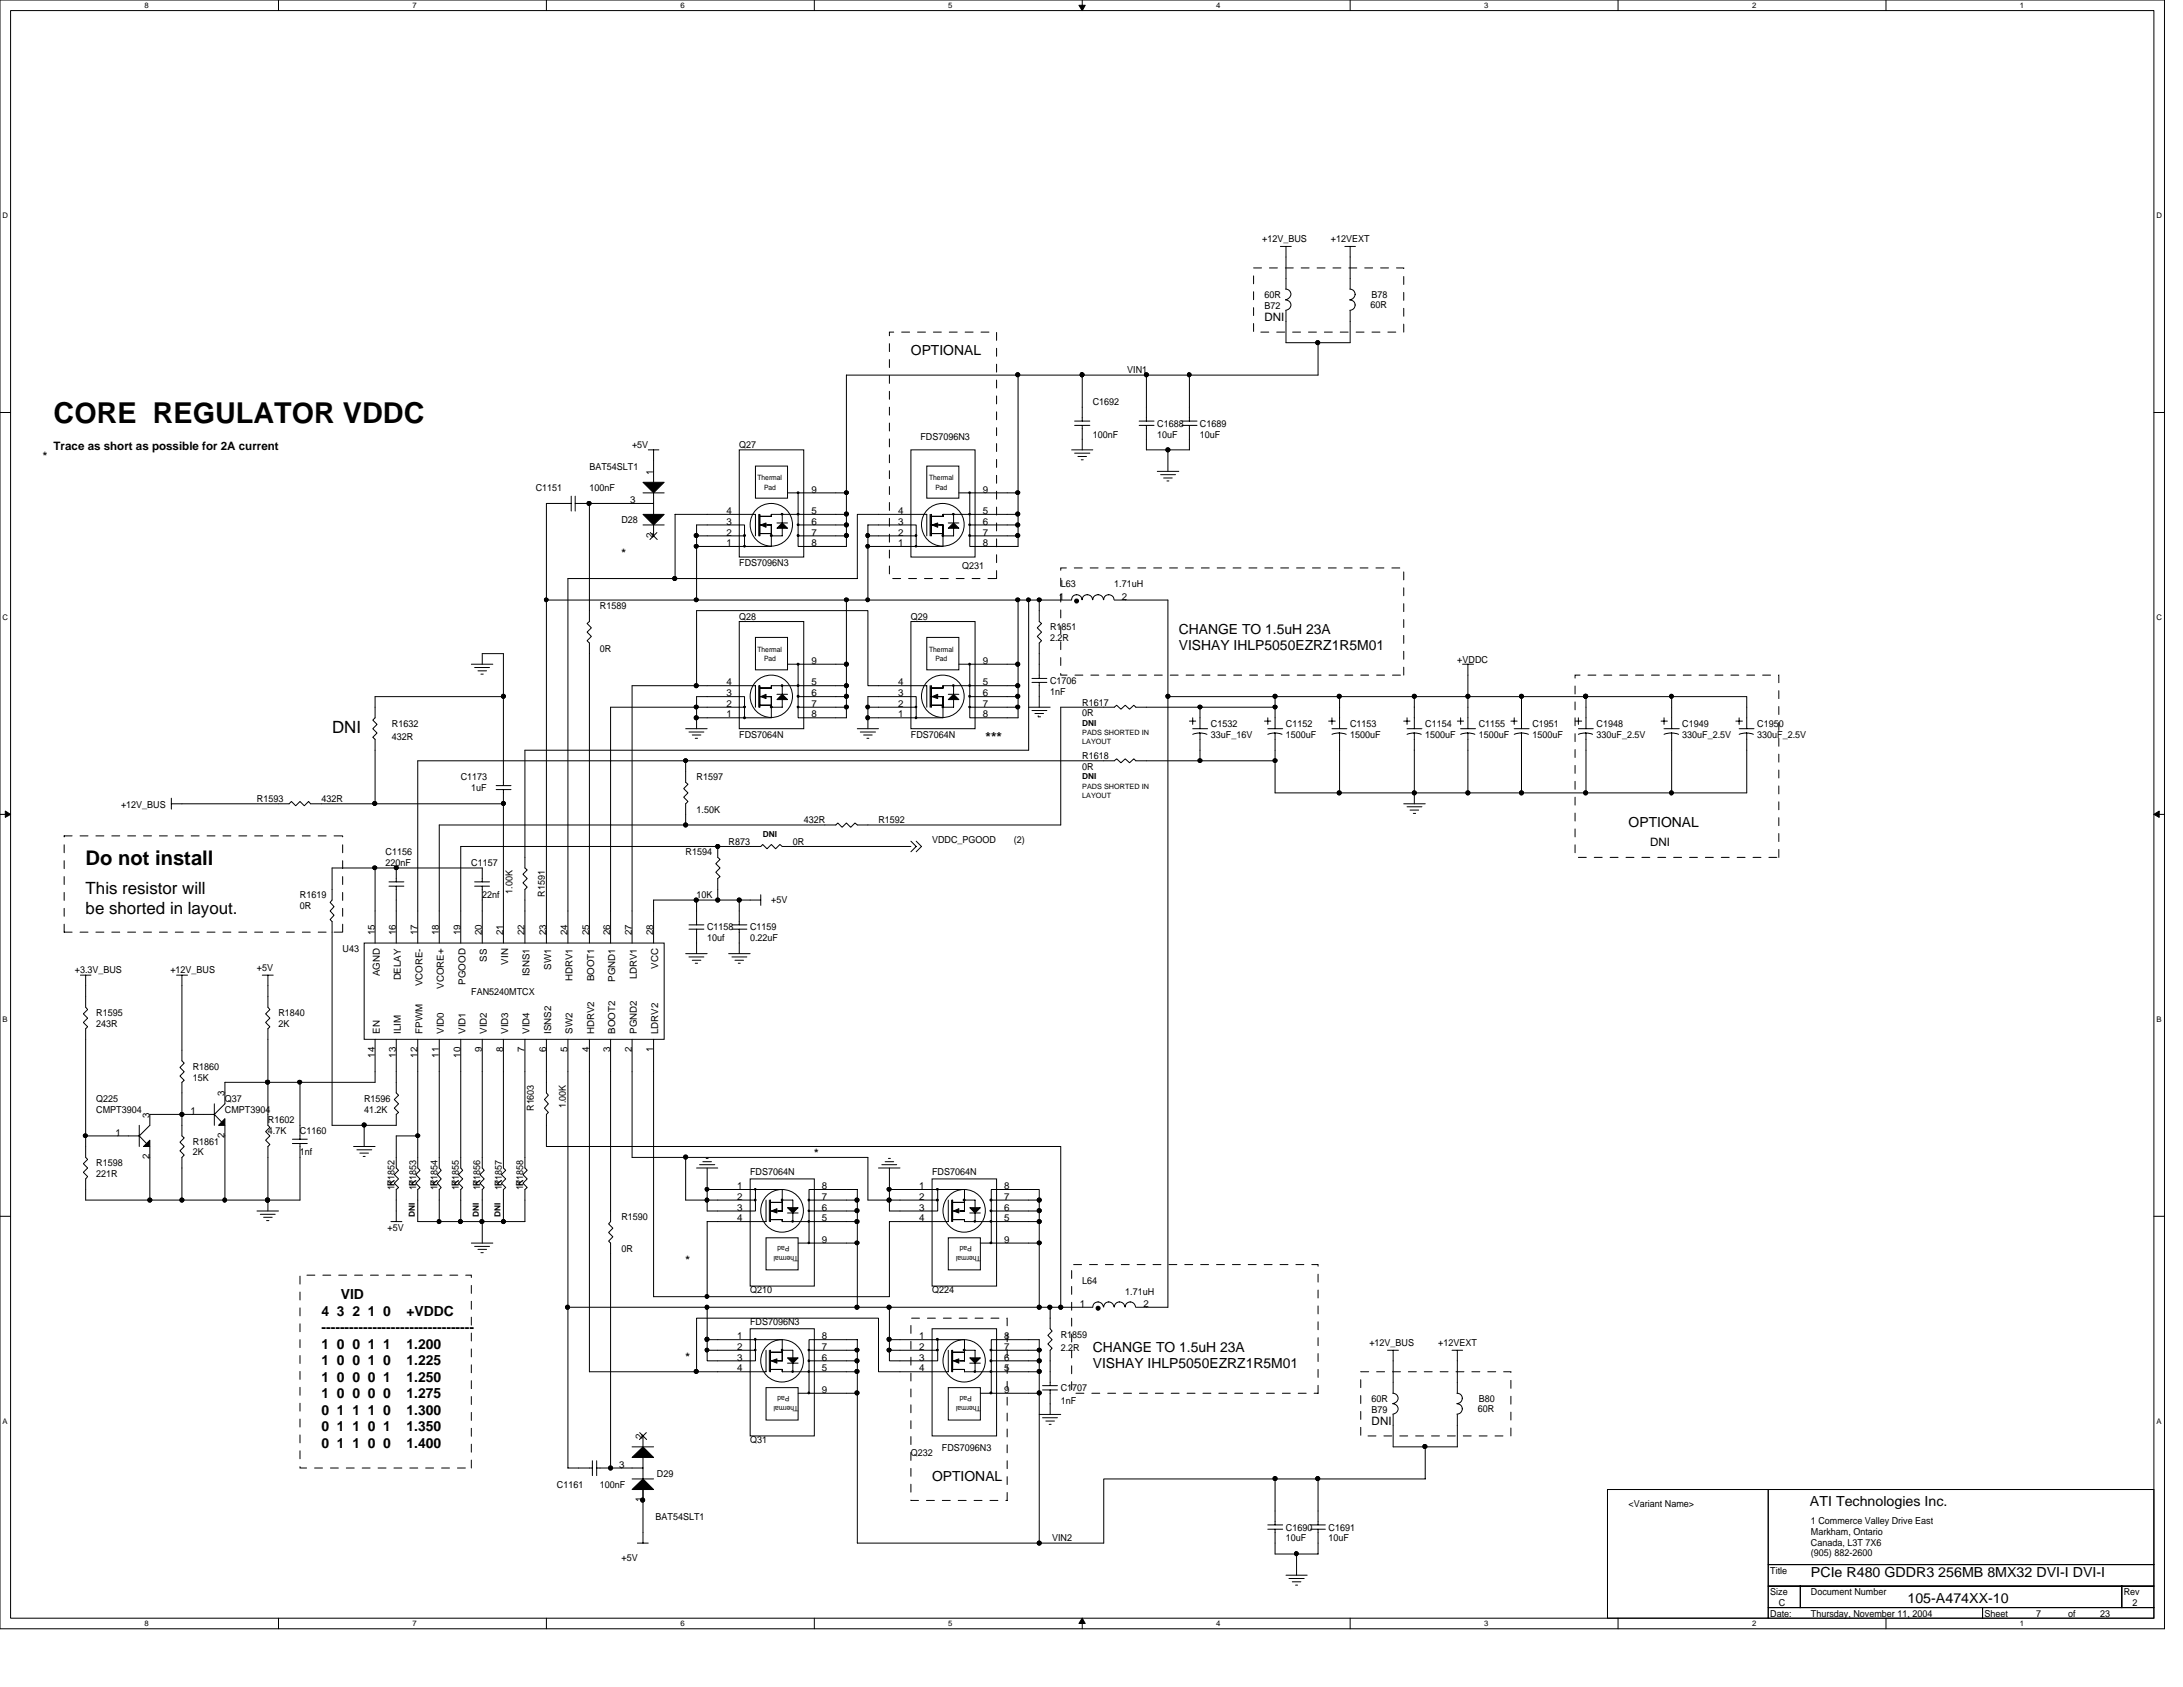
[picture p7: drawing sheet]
<svg xmlns="http://www.w3.org/2000/svg" width="279mm" height="216mm" viewBox="0 0 279 216" stroke-linecap="round" stroke-linejoin="round" font-family="sans-serif">
<defs><g id="words">
<text font-size="3.7" x="6.9" y="54.1">CORE REGULATOR VDDC</text>
<text font-size="2.6" x="11" y="110.7">Do not install</text>
<g font-size="2.2">
<text x="42.5" y="93.9">DNI</text>
<text x="11" y="114.4">This resistor will</text>
<text x="11" y="117">be shorted in layout.</text>
</g>
<g font-size="1.8">
<text x="116.6" y="45.5">OPTIONAL</text>
<text x="150.9" y="81.2">CHANGE TO 1.5uH 23A</text>
<text x="150.9" y="83.2">VISHAY IHLP5050EZRZ1R5M01</text>
<text x="126.2" y="94.9">***</text>
<text x="208.4" y="105.8">OPTIONAL</text>
<text x="43.6" y="166.2">VID</text>
<text x="41.1" y="168.4">4 3 2 1 0</text>
<text x="41.1" y="170.5">---------------------------------</text>
<text x="41.1" y="172.6">1 0 0 1 1</text>
<text x="52" y="168.4">+VDDC</text>
<text x="52" y="172.6">1.200</text>
<text x="139.9" y="173.1">CHANGE TO 1.5uH 23A</text>
<text x="41.1" y="174.7">1 0 0 1 0</text>
<text x="41.1" y="176.8">1 0 0 0 1</text>
<text x="41.1" y="178.9">1 0 0 0 0</text>
<text x="52" y="174.7">1.225</text>
<text x="52" y="176.8">1.250</text>
<text x="52" y="178.9">1.275</text>
<text x="139.9" y="175.1">VISHAY IHLP5050EZRZ1R5M01</text>
<text x="41.1" y="181.1">0 1 1 1 0</text>
<text x="41.1" y="183.2">0 1 1 0 1</text>
<text x="41.1" y="185.3">0 1 1 0 0</text>
<text x="52" y="181.1">1.300</text>
<text x="52" y="183.2">1.350</text>
<text x="52" y="185.3">1.400</text>
<text x="119.3" y="189.5">OPTIONAL</text>
<text x="231.6" y="192.8">ATI Technologies Inc.</text>
<text x="231.8" y="201.8">PCIe R480 GDDR3 256MB 8MX32 DVI-I DVI-I</text>
<text x="244.1" y="205.1">105-A474XX-10</text>
</g>
<g font-size="1.5">
<text x="161.8" y="41.1">DNI</text>
<text x="5.5" y="58.9">*</text>
<text x="6.9" y="57.6">Trace as short as possible for 2A current</text>
<text x="79.5" y="71.3">*</text>
<text x="211.2" y="108.3">DNI</text>
<text x="104.2" y="148.1">*</text>
<text x="87.8" y="161.8">*</text>
<text x="87.8" y="174.2">*</text>
<text x="175.6" y="182.4">DNI</text>
</g>
<g font-size="1.2">
<text x="161.5" y="31">+12V_BUS</text>
<text x="170.3" y="31">+12VEXT</text>
<text x="161.8" y="39.5">B72</text>
<text x="161.8" y="38.1">60R</text>
<text x="175.4" y="39.4">60R</text>
<text x="175.6" y="38.1">B78</text>
<text x="144.3" y="47.8">VIN1</text>
<text x="139.9" y="51.9">C1692</text>
<text x="80.9" y="57.4">+5V</text>
<text x="94.6" y="57.4">Q27</text>
<text x="117.8" y="56.3">FDS7096N3</text>
<text x="139.9" y="56">100nF</text>
<text x="148.1" y="54.6">C1688</text>
<text x="148.1" y="56">10uF</text>
<text x="153.6" y="54.6">C1689</text>
<text x="153.6" y="56">10uF</text>
<text x="68.6" y="62.9">C1151</text>
<text x="75.4" y="62.9">100nF</text>
<text x="75.4" y="60.1">BAT54SLT1</text>
<text x="80.6" y="64.4">3</text>
<text x="83.6" y="60.7" transform="rotate(-90 83.6 60.7)">1</text>
<text x="93" y="65.8">4</text>
<text x="103.8" y="65.8">5</text>
<text x="103.8" y="63">9</text>
<text x="114.9" y="65.8">4</text>
<text x="125.8" y="65.8">5</text>
<text x="125.8" y="63">9</text>
<text x="79.5" y="67">D28</text>
<text x="83.6" y="68.8" transform="rotate(-90 83.6 68.8)">2</text>
<text x="93" y="69.9">1</text>
<text x="93" y="68.5">2</text>
<text x="93" y="67.1">3</text>
<text x="103.8" y="67.1">6</text>
<text x="103.8" y="68.5">7</text>
<text x="103.8" y="69.9">8</text>
<text x="114.9" y="69.9">1</text>
<text x="114.9" y="68.5">2</text>
<text x="114.9" y="67.1">3</text>
<text x="125.8" y="67.1">6</text>
<text x="125.8" y="68.5">7</text>
<text x="125.8" y="69.9">8</text>
<text x="76.8" y="77.9">R1589</text>
<text x="94.6" y="72.4">FDS7096N3</text>
<text x="123.1" y="72.9">Q231</text>
<text x="135.5" y="76.8">1</text>
<text x="135.8" y="75.2">L63</text>
<text x="142.6" y="75.2">1.71uH</text>
<text x="143.6" y="76.8">2</text>
<text x="76.8" y="83.4">0R</text>
<text x="94.6" y="79.3">Q28</text>
<text x="116.6" y="79.3">Q29</text>
<text x="134.4" y="80.7">R1851</text>
<text x="134.4" y="82">2.2R</text>
<text x="93" y="89.1">3</text>
<text x="93" y="87.7">4</text>
<text x="103.8" y="87.7">5</text>
<text x="103.8" y="89.1">6</text>
<text x="103.8" y="85">9</text>
<text x="114.9" y="89.1">3</text>
<text x="114.9" y="87.7">4</text>
<text x="125.8" y="87.7">5</text>
<text x="125.8" y="89.1">6</text>
<text x="125.8" y="85">9</text>
<text x="134.4" y="87.5">C1706</text>
<text x="134.4" y="88.9">1nF</text>
<text x="186.5" y="84.8">+VDDC</text>
<text x="50.2" y="93">R1632</text>
<text x="50.2" y="94.7">432R</text>
<text x="93" y="91.8">1</text>
<text x="93" y="90.5">2</text>
<text x="94.6" y="94.4">FDS7064N</text>
<text x="103.8" y="90.5">7</text>
<text x="103.8" y="91.8">8</text>
<text x="114.9" y="91.8">1</text>
<text x="114.9" y="90.5">2</text>
<text x="116.6" y="94.4">FDS7064N</text>
<text x="125.8" y="90.5">7</text>
<text x="125.8" y="91.8">8</text>
<text x="138.5" y="90.3">R1617</text>
<text x="138.5" y="91.7">0R</text>
<text x="155" y="93">C1532</text>
<text x="155" y="94.4">33uF_16V</text>
<text x="164.6" y="93">C1152</text>
<text x="164.6" y="94.4">1500uF</text>
<text x="172.8" y="93">C1153</text>
<text x="172.8" y="94.4">1500uF</text>
<text x="182.4" y="93">C1154</text>
<text x="182.4" y="94.4">1500uF</text>
<text x="189.3" y="93">C1155</text>
<text x="189.3" y="94.4">1500uF</text>
<text x="196.1" y="93">C1951</text>
<text x="196.1" y="94.4">1500uF</text>
<text x="204.3" y="93">C1948</text>
<text x="204.3" y="94.4">330uF_2.5V</text>
<text x="215.3" y="93">C1949</text>
<text x="215.3" y="94.4">330uF_2.5V</text>
<text x="224.9" y="93">C1950</text>
<text x="224.9" y="94.4">330uF_2.5V</text>
<text x="59" y="99.9">C1173</text>
<text x="60.3" y="101.3">1uF</text>
<text x="89.2" y="99.9">R1597</text>
<text x="138.5" y="97.2">R1618</text>
<text x="138.5" y="98.5">0R</text>
<text x="15.5" y="103.5">+12V_BUS</text>
<text x="32.9" y="102.6">R1593</text>
<text x="41.1" y="102.6">432R</text>
<text x="89.2" y="104">1.50K</text>
<text x="102.9" y="105.4">432R</text>
<text x="112.4" y="105.4">R1592</text>
<text x="119.3" y="107.8">VDDC_PGOOD</text>
<text x="129.8" y="107.8">(2)</text>
<text x="49.4" y="109.5">C1156</text>
<text x="49.4" y="110.9">220nF</text>
<text x="60.3" y="110.9">C1157</text>
<text x="87.8" y="109.5">R1594</text>
<text x="93.3" y="108.1">R873</text>
<text x="101.5" y="108.1">0R</text>
<text x="38.4" y="115">R1619</text>
<text x="38.4" y="116.3">0R</text>
<text x="48" y="119.7" transform="rotate(-90 48 119.7)">15</text>
<text x="50.7" y="119.7" transform="rotate(-90 50.7 119.7)">16</text>
<text x="53.4" y="119.7" transform="rotate(-90 53.4 119.7)">17</text>
<text x="56.2" y="119.7" transform="rotate(-90 56.2 119.7)">18</text>
<text x="58.9" y="119.7" transform="rotate(-90 58.9 119.7)">19</text>
<text x="61.7" y="119.7" transform="rotate(-90 61.7 119.7)">20</text>
<text x="61.7" y="115">22nf</text>
<text x="64.4" y="119.7" transform="rotate(-90 64.4 119.7)">21</text>
<text x="65.6" y="114.4" transform="rotate(-90 65.6 114.4)">1.00K</text>
<text x="67.1" y="119.7" transform="rotate(-90 67.1 119.7)">22</text>
<text x="69.7" y="114.8" transform="rotate(-90 69.7 114.8)">R1591</text>
<text x="69.9" y="119.7" transform="rotate(-90 69.9 119.7)">23</text>
<text x="72.6" y="119.7" transform="rotate(-90 72.6 119.7)">24</text>
<text x="75.4" y="119.7" transform="rotate(-90 75.4 119.7)">25</text>
<text x="78.1" y="119.7" transform="rotate(-90 78.1 119.7)">26</text>
<text x="80.9" y="119.7" transform="rotate(-90 80.9 119.7)">27</text>
<text x="83.6" y="119.7" transform="rotate(-90 83.6 119.7)">28</text>
<text x="89.2" y="115">10K</text>
<text x="90.5" y="119.1">C1158</text>
<text x="96" y="119.1">C1159</text>
<text x="98.7" y="115.5">+5V</text>
<text x="9.6" y="124.6">+3.3V_BUS</text>
<text x="21.8" y="124.6">+12V_BUS</text>
<text x="32.9" y="124.3">+5V</text>
<text x="43.9" y="121.8">U43</text>
<text x="48.6" y="125" transform="rotate(-90 48.6 125)">AGND</text>
<text x="51.3" y="125.5" transform="rotate(-90 51.3 125.5)">DELAY</text>
<text x="62.3" y="123.1" transform="rotate(-90 62.3 123.1)">SS</text>
<text x="65" y="123.4" transform="rotate(-90 65 123.4)">VIN</text>
<text x="67.8" y="125" transform="rotate(-90 67.8 125)">ISNS1</text>
<text x="70.5" y="124.1" transform="rotate(-90 70.5 124.1)">SW1</text>
<text x="73.3" y="125.6" transform="rotate(-90 73.3 125.6)">HDRV1</text>
<text x="76" y="125.6" transform="rotate(-90 76 125.6)">BOOT1</text>
<text x="78.7" y="125.6" transform="rotate(-90 78.7 125.6)">PGND1</text>
<text x="81.5" y="125.3" transform="rotate(-90 81.5 125.3)">LDRV1</text>
<text x="84.2" y="124" transform="rotate(-90 84.2 124)">VCC</text>
<text x="90.5" y="120.4">10uf</text>
<text x="96" y="120.4">0.22uF</text>
<text x="12.3" y="130">R1595</text>
<text x="12.3" y="131.4">243R</text>
<text x="35.6" y="130">R1840</text>
<text x="35.6" y="131.4">2K</text>
<text x="54.1" y="126.2" transform="rotate(-90 54.1 126.2)">VCORE-</text>
<text x="56.8" y="126.5" transform="rotate(-90 56.8 126.5)">VCORE+</text>
<text x="59.6" y="126" transform="rotate(-90 59.6 126)">PGOOD</text>
<text x="60.3" y="127.3">FAN5240MTCX</text>
<text x="24.7" y="136.9">R1860</text>
<text x="48" y="135.3" transform="rotate(-90 48 135.3)">14</text>
<text x="48.6" y="132.3" transform="rotate(-90 48.6 132.3)">EN</text>
<text x="50.7" y="135.3" transform="rotate(-90 50.7 135.3)">13</text>
<text x="51.3" y="132.3" transform="rotate(-90 51.3 132.3)">ILIM</text>
<text x="53.4" y="135.3" transform="rotate(-90 53.4 135.3)">12</text>
<text x="54.1" y="132.3" transform="rotate(-90 54.1 132.3)">FPWM</text>
<text x="56.2" y="135.3" transform="rotate(-90 56.2 135.3)">11</text>
<text x="56.8" y="132.3" transform="rotate(-90 56.8 132.3)">VID0</text>
<text x="58.9" y="135.3" transform="rotate(-90 58.9 135.3)">10</text>
<text x="59.6" y="132.3" transform="rotate(-90 59.6 132.3)">VID1</text>
<text x="61.7" y="134.7" transform="rotate(-90 61.7 134.7)">9</text>
<text x="62.3" y="132.3" transform="rotate(-90 62.3 132.3)">VID2</text>
<text x="64.4" y="134.7" transform="rotate(-90 64.4 134.7)">8</text>
<text x="65" y="132.3" transform="rotate(-90 65 132.3)">VID3</text>
<text x="67.1" y="134.7" transform="rotate(-90 67.1 134.7)">7</text>
<text x="67.8" y="132.3" transform="rotate(-90 67.8 132.3)">VID4</text>
<text x="69.9" y="134.7" transform="rotate(-90 69.9 134.7)">6</text>
<text x="70.5" y="132.3" transform="rotate(-90 70.5 132.3)">ISNS2</text>
<text x="72.6" y="134.7" transform="rotate(-90 72.6 134.7)">5</text>
<text x="73.3" y="132.3" transform="rotate(-90 73.3 132.3)">SW2</text>
<text x="75.4" y="134.7" transform="rotate(-90 75.4 134.7)">4</text>
<text x="76" y="132.3" transform="rotate(-90 76 132.3)">HDRV2</text>
<text x="78.1" y="134.7" transform="rotate(-90 78.1 134.7)">3</text>
<text x="78.7" y="132.3" transform="rotate(-90 78.7 132.3)">BOOT2</text>
<text x="80.9" y="134.7" transform="rotate(-90 80.9 134.7)">2</text>
<text x="81.5" y="132.3" transform="rotate(-90 81.5 132.3)">PGND2</text>
<text x="83.6" y="134.7" transform="rotate(-90 83.6 134.7)">1</text>
<text x="84.2" y="132.3" transform="rotate(-90 84.2 132.3)">LDRV2</text>
<text x="12.3" y="141">Q225</text>
<text x="12.3" y="142.4">CMPT3904</text>
<text x="19.1" y="143" transform="rotate(-90 19.1 143)">3</text>
<text x="24.4" y="142.6">1</text>
<text x="24.7" y="138.3">15K</text>
<text x="28.7" y="140.3" transform="rotate(-90 28.7 140.3)">3</text>
<text x="28.8" y="141">Q37</text>
<text x="28.8" y="142.4">CMPT3904</text>
<text x="34.3" y="143.8">R1602</text>
<text x="46.6" y="141">R1596</text>
<text x="46.6" y="142.4">41.2K</text>
<text x="68.3" y="142.2" transform="rotate(-90 68.3 142.2)">R1603</text>
<text x="72.4" y="141.8" transform="rotate(-90 72.4 141.8)">1.00K</text>
<text x="12.3" y="149.3">R1598</text>
<text x="14.8" y="145.3">1</text>
<text x="19.1" y="148.4" transform="rotate(-90 19.1 148.4)">2</text>
<text x="24.7" y="146.5">R1861</text>
<text x="24.7" y="147.9">2K</text>
<text x="28.7" y="145.7" transform="rotate(-90 28.7 145.7)">2</text>
<text x="34.3" y="145.2">4.7K</text>
<text x="38.4" y="145.2">C1160</text>
<text x="38.4" y="147.9">1nf</text>
<text x="12.3" y="150.6">221R</text>
<text x="50.5" y="152.4" transform="rotate(-90 50.5 152.4)">1K</text>
<text x="50.5" y="151.8" transform="rotate(-90 50.5 151.8)">R1852</text>
<text x="53.3" y="152.4" transform="rotate(-90 53.3 152.4)">1K</text>
<text x="53.3" y="151.8" transform="rotate(-90 53.3 151.8)">R1853</text>
<text x="56" y="152.4" transform="rotate(-90 56 152.4)">1K</text>
<text x="56" y="151.8" transform="rotate(-90 56 151.8)">R1854</text>
<text x="58.7" y="152.4" transform="rotate(-90 58.7 152.4)">1K</text>
<text x="58.7" y="151.8" transform="rotate(-90 58.7 151.8)">R1855</text>
<text x="61.5" y="152.4" transform="rotate(-90 61.5 152.4)">1K</text>
<text x="61.5" y="151.8" transform="rotate(-90 61.5 151.8)">R1856</text>
<text x="64.2" y="152.4" transform="rotate(-90 64.2 152.4)">1K</text>
<text x="64.2" y="151.8" transform="rotate(-90 64.2 151.8)">R1857</text>
<text x="67" y="152.4" transform="rotate(-90 67 152.4)">1K</text>
<text x="67" y="151.8" transform="rotate(-90 67 151.8)">R1858</text>
<text x="94.4" y="152.2">1</text>
<text x="94.4" y="153.5">2</text>
<text x="94.4" y="154.9">3</text>
<text x="96" y="150.4">FDS7064N</text>
<text x="105.2" y="154.9">6</text>
<text x="105.2" y="153.5">7</text>
<text x="105.2" y="152.2">8</text>
<text x="117.6" y="152.2">1</text>
<text x="117.6" y="153.5">2</text>
<text x="117.6" y="154.9">3</text>
<text x="119.3" y="150.4">FDS7064N</text>
<text x="128.5" y="154.9">6</text>
<text x="128.5" y="153.5">7</text>
<text x="128.5" y="152.2">8</text>
<text x="49.6" y="157.5">+5V</text>
<text x="79.5" y="156.1">R1590</text>
<text x="79.5" y="160.2">0R</text>
<text x="94.4" y="156.3">4</text>
<text x="105.2" y="156.3">5</text>
<text x="105.2" y="159">9</text>
<text x="117.6" y="156.3">4</text>
<text x="128.5" y="156.3">5</text>
<text x="128.5" y="159">9</text>
<text x="96" y="165.4">Q210</text>
<text x="119.3" y="165.4">Q224</text>
<text x="138.2" y="167.3">1</text>
<text x="138.5" y="164.3">L64</text>
<text x="144" y="165.7">1.71uH</text>
<text x="146.3" y="167.3">2</text>
<text x="94.4" y="171.4">1</text>
<text x="94.4" y="172.8">2</text>
<text x="96" y="169.5">FDS7096N3</text>
<text x="105.2" y="172.8">7</text>
<text x="105.2" y="171.4">8</text>
<text x="117.6" y="171.4">1</text>
<text x="117.6" y="172.8">2</text>
<text x="128.5" y="172.8">7</text>
<text x="128.5" y="171.4">8</text>
<text x="135.8" y="171.2">R1859</text>
<text x="135.8" y="172.8">2.2R</text>
<text x="175.3" y="172.3">+12V_BUS</text>
<text x="184.1" y="172.3">+12VEXT</text>
<text x="94.4" y="174.1">3</text>
<text x="94.4" y="175.5">4</text>
<text x="105.2" y="175.5">5</text>
<text x="105.2" y="174.1">6</text>
<text x="105.2" y="178.3">9</text>
<text x="117.6" y="174.1">3</text>
<text x="117.6" y="175.5">4</text>
<text x="128.5" y="175.5">5</text>
<text x="128.5" y="174.1">6</text>
<text x="128.5" y="178.3">9</text>
<text x="135.8" y="178.1">C1707</text>
<text x="135.8" y="179.7">1nF</text>
<text x="175.6" y="179.5">60R</text>
<text x="189.3" y="179.5">B80</text>
<text x="82.3" y="184.2" transform="rotate(-90 82.3 184.2)">2</text>
<text x="96" y="184.7">Q31</text>
<text x="120.6" y="185.8">FDS7096N3</text>
<text x="175.6" y="180.8">B79</text>
<text x="189.1" y="180.7">60R</text>
<text x="71.3" y="190.4">C1161</text>
<text x="76.8" y="190.4">100nF</text>
<text x="79.2" y="187.8">3</text>
<text x="84.1" y="189">D29</text>
<text x="116.6" y="186.3">Q232</text>
<text x="82.3" y="192.3" transform="rotate(-90 82.3 192.3)">1</text>
<text x="83.9" y="194.5">BAT54SLT1</text>
<text x="134.7" y="197.2">VIN2</text>
<text x="164.6" y="195.9">C1690</text>
<text x="164.6" y="197.3">10uF</text>
<text x="170.1" y="195.9">C1691</text>
<text x="170.1" y="197.3">10uF</text>
<text x="208.4" y="192.9">&lt;Variant Name&gt;</text>
<text x="231.8" y="195.1">1 Commerce Valley Drive East</text>
<text x="231.8" y="196.4">Markham, Ontario</text>
<text x="231.8" y="197.8">Canada, L3T 7X6</text>
<text x="79.5" y="199.7">+5V</text>
<text x="226.6" y="201.4">Title</text>
<text x="231.8" y="199.2">(905) 882-2600</text>
<text x="226.6" y="204.1">Size</text>
<text x="226.6" y="206.9">Date:</text>
<text x="227.7" y="205.5">C</text>
<text x="231.8" y="206.9">Thursday, November 11, 2004</text>
<text x="231.8" y="204.1">Document Number</text>
<text x="254" y="206.9">Sheet</text>
<text x="260.6" y="206.9">7</text>
<text x="264.7" y="206.9">of</text>
<text x="268.8" y="206.9">23</text>
<text x="271.8" y="204.1">Rev</text>
<text x="272.9" y="205.5">2</text>
</g>
<g font-size="1.1">
<text x="138.5" y="92.9">DNI</text>
<text x="138.5" y="99.7">DNI</text>
<text x="97.6" y="107.1">DNI</text>
<text x="53.1" y="155.8" transform="rotate(-90 53.1 155.8)">DNI</text>
<text x="61.3" y="155.8" transform="rotate(-90 61.3 155.8)">DNI</text>
<text x="64.1" y="155.8" transform="rotate(-90 64.1 155.8)">DNI</text>
</g>
<g font-size="1">
<text x="18.5" y="1">8</text>
<text x="52.8" y="1">7</text>
<text x="87.1" y="1">6</text>
<text x="121.4" y="1">5</text>
<text x="155.7" y="1">4</text>
<text x="189.9" y="1">3</text>
<text x="224.2" y="1">2</text>
<text x="258.5" y="1">1</text>
<text x=".3" y="27.9">D</text>
<text x="276" y="27.9">D</text>
<text x=".3" y="79.4">C</text>
<text x="276" y="79.4">C</text>
<text x=".3" y="130.8">B</text>
<text x="276" y="130.8">B</text>
<text x=".3" y="182.2">A</text>
<text x="276" y="182.2">A</text>
<text x="18.5" y="208.1">8</text>
<text x="52.8" y="208.1">7</text>
<text x="87.1" y="208.1">6</text>
<text x="121.4" y="208.1">5</text>
<text x="155.7" y="208.1">4</text>
<text x="189.9" y="208.1">3</text>
<text x="224.2" y="208.1">2</text>
<text x="258.5" y="208.1">1</text>
</g>
<g font-size=".9">
<text x="96.9" y="61.5">Thermal</text>
<text x="97.8" y="62.7">Pad</text>
<text x="118.9" y="61.5">Thermal</text>
<text x="119.7" y="62.7">Pad</text>
<text x="96.9" y="83.4">Thermal</text>
<text x="118.9" y="83.4">Thermal</text>
<text x="97.8" y="84.6">Pad</text>
<text x="119.7" y="84.6">Pad</text>
<text x="138.5" y="94.1">PADS SHORTED IN</text>
<text x="138.5" y="95.2">LAYOUT</text>
<text x="138.5" y="101">PADS SHORTED IN</text>
<text x="138.5" y="102.1">LAYOUT</text>
<text x="101" y="159.5" transform="rotate(180 101 159.5)">Pad</text>
<text x="102.2" y="160.7" transform="rotate(180 102.2 160.7)">Thermal</text>
<text x="124.4" y="159.5" transform="rotate(180 124.4 159.5)">Pad</text>
<text x="125.5" y="160.7" transform="rotate(180 125.5 160.7)">Thermal</text>
<text x="101" y="178.7" transform="rotate(180 101 178.7)">Pad</text>
<text x="102.2" y="179.9" transform="rotate(180 102.2 179.9)">Thermal</text>
<text x="124.4" y="178.7" transform="rotate(180 124.4 178.7)">Pad</text>
<text x="125.5" y="179.9" transform="rotate(180 125.5 179.9)">Thermal</text>
</g>
</g></defs>
<path d="M0 0h277v208.4h-277zM1.4 1.4h274.3v205.7h-274.3z" fill="none" stroke="#000" stroke-width=".13"/>
<g fill="#fff">
<path d="M18.5 .1h.6v1.1h-.6z"/>
<path d="M18.5 207.2h.6v1.1h-.6z"/>
</g>
<path d="M35.6 0v1.4M35.6 207.1v1.3" fill="none" stroke="#000" stroke-width=".13"/>
<g fill="#fff">
<path d="M52.8 .1h.5v1.1h-.5z"/>
<path d="M52.8 207.2h.5v1.1h-.5z"/>
</g>
<path d="M69.9 0v1.4M69.9 207.1v1.3" fill="none" stroke="#000" stroke-width=".13"/>
<g fill="#fff">
<path d="M87.1 .1h.5v1.1h-.5z"/>
<path d="M87.1 207.2h.5v1.1h-.5z"/>
</g>
<path d="M104.2 0v1.4M104.2 207.1v1.3" fill="none" stroke="#000" stroke-width=".13"/>
<g fill="#fff">
<path d="M121.4 .1h.5v1.1h-.5z"/>
<path d="M121.4 207.2h.5v1.1h-.5z"/>
</g>
<path d="M138.5 0v1.4M138.5 207.1v1.3" fill="none" stroke="#000" stroke-width=".13"/>
<path d="M138.1 .7h.8l-.4 .7zM138.5 207.1l.4 .7h-.8z" fill="#000" stroke="#000" stroke-width=".13"/>
<g fill="#fff">
<path d="M155.7 .1h.5v1.1h-.5z"/>
<path d="M155.7 207.2h.5v1.1h-.5z"/>
</g>
<path d="M172.8 0v1.4M172.8 207.1v1.3" fill="none" stroke="#000" stroke-width=".13"/>
<g fill="#fff">
<path d="M189.9 .1h.6v1.1h-.6z"/>
<path d="M189.9 207.2h.6v1.1h-.6z"/>
</g>
<path d="M207.1 0v1.4M207.1 207.1v1.3" fill="none" stroke="#000" stroke-width=".13"/>
<g fill="#fff">
<path d="M224.2 .1h.6v1.1h-.6z"/>
<path d="M224.2 207.2h.6v1.1h-.6z"/>
</g>
<path d="M241.4 0v1.4M241.4 207.1v1.3" fill="none" stroke="#000" stroke-width=".13"/>
<g fill="#fff">
<path d="M258.5 .1h.6v1.1h-.6z"/>
<path d="M258.5 207.2h.6v1.1h-.6z"/>
<path d="M.3 27.1h.8v1.1h-.8z"/>
<path d="M276 27.1h.7v1.1h-.7z"/>
<path d="M.3 78.5h.8v1.1h-.8z"/>
<path d="M276 78.5h.7v1.1h-.7z"/>
</g>
<path d="M0 52.8h1.4M275.7 52.8h1.3" fill="none" stroke="#000" stroke-width=".13"/>
<g fill="#fff">
<path d="M.3 129.9h.7v1.1h-.7z"/>
<path d="M276 129.9h.6v1.1h-.6z"/>
</g>
<path d="M0 104.2h1.4M275.7 104.2h1.3" fill="none" stroke="#000" stroke-width=".13"/>
<path d="M.7 103.8l.7 .4-.7 .4zM275.7 104.2l.7-.4v.8z" fill="#000" stroke="#000" stroke-width=".13"/>
<g fill="#fff">
<path d="M.3 181.4h.7v1.1h-.7z"/>
<path d="M276 181.4h.6v1.1h-.6z"/>
</g>
<g fill="none" stroke="#000" stroke-width=".13">
<path d="M163.9 31.5h1.4M164.5 38.4a.66 .66 0 0 1 .7 .7 .66 .66 0 0 1-.7 .6M164.5 37a.68 .68 0 0 1 .7 .7 .68 .68 0 0 1-.7 .7M164.6 31.5v5.5M164.6 39.8v4.1h8.2v-4.1M172.1 31.5h1.4M172.8 37a.68 .68 0 0 1 .6 .7 .68 .68 0 0 1-.6 .7M172.8 38.4a.66 .66 0 0 1 .6 .7 .66 .66 0 0 1-.6 .6M172.8 31.5v5.5M83 57.6h1.3M83.7 57.6v4.1M94.6 57.6h8.3v13.7h-8.3z"/>
<path d="M96.7 59.6h4.1v4.2h-4.1zM116.6 57.6h8.2v13.7h-8.2zM118.6 59.6h4.1v4.2h-4.1zM130.3 48v21.9h-6.2v-4.1M137.2 57.6h2.7M137.5 58h2M137.5 54.4h2M137.5 53.9h2M138 58.4h1.1M138.4 58.8h.2M138.5 48v5.9M138.5 54.4v3.2"/>
<path d="M145.8 54.4h1.9M145.8 53.9h1.9M146.7 48v5.9M146.7 54.4v3.2h5.5v-3.2M149.5 57.6v2.7M151.3 54.4h1.9M151.3 53.9h1.9M152.2 48v5.9M168.7 43.9v4.1h-60.4v21.9h-6.1v-4.1M69.9 76.8h61.8M73.1 64.4h-3.2v56.3M73.1 63.5v1.9"/>
<path d="M73.6 64.4h10.1M73.6 63.5v1.9M75.4 64.4v15.1l-.3 .3 .6 .5-.6 .6 .6 .5-.6 .6 .3 .3v38.4M82.3 67.2h2.7M82.3 63.1h2.7M83.2 68.2l.9 .8M83.7 63.1v2.7M83.7 67.2v1.4M84.1 68.2l-.9 .8M89.2 68.6h6.1M94.6 79.5h8.3v13.8h-8.3zM95.3 69.9v-2.7h-6.1v9.6"/>
<path d="M96.7 68.6v-2.8h-10.3v8.2M97.1 65.8v2.8M97.2 67.2h1.5v2.7h-9.5M97.2 68.3h1.5M97.2 65.8v2.8M99.4 66.9h1.4M100.1 65.8v2.8h-1.4M100.8 63.1h7.5M102.2 67.2h6.1M102.2 68.6h6.1M102.2 63.1v2.6M108.3 76.8v15.1h-6.1v-6.9"/>
<path d="M108.3 65.8h-9.6v.3h-1.5M111.1 68.6h6.2M116.6 79.5h8.2v13.8h-8.2zM117.3 69.9v-2.7h-6.2v9.6M118.6 68.6v-2.8h-8.9v8.2h-37v46.7M119 65.8v2.8M119.2 67.2h1.5v2.7h-9.6M119.2 68.3h1.5M119.2 65.8v2.8M121.4 66.9h1.3M122 65.8v2.8h-1.3M122.7 63.1h7.6"/>
<path d="M124.1 67.2h6.2M124.1 68.6h6.2M124.1 63.1v2.6M130.3 65.8h-9.6v.3h-1.5M130.3 76.8v12.4M131.7 76.8h1.3v2.7l.3 .3-.5 .5 .5 .6-.5 .5 .5 .6-.3 .3v4.5M131.7 76.8v19.2h-64.5v15.1l.3 .2-.6 .6 .6 .5-.6 .6 .6 .5-.3 .3v6.9M133 76.8h4.2M137.2 76.8a.66 .66 0 0 1 .6-.7 .66 .66 0 0 1 .7 .7M138.5 76.8a.66 .66 0 0 1 .7-.7 .66 .66 0 0 1 .6 .7M139.9 76.8a.68 .68 0 0 1 .6-.7 .68 .68 0 0 1 .7 .7M141.3 76.8a.66 .66 0 0 1 .6-.7 .66 .66 0 0 1 .7 .7"/>
<path d="M142.6 76.8h6.9v90.5h-4.1M148.1 60.3h2.8M148.5 60.7h2M148.9 61.2h1.1M149.4 61.6h.2M60.3 85h2.8M60.7 85.4h2M61.2 85.9h1.1M61.6 86.3h.2M61.7 85v-1.3h2.7v16.8M64.4 89.2h-16.4v2.7l-.3 .3 .6 .5-.6 .6 .6 .5-.6 .6 .3 .2v8.3M87.8 97.4v2.7l.3 .3-.6 .5 .6 .6-.6 .5 .6 .6-.3 .3v2.7"/>
<path d="M87.8 93.3h2.7M88.2 93.7h1.9M88.6 94.1h1.1M89 94.5h.3M89.2 87.8v-9.7h21.9v9.7h7.5v2.7M89.2 93.3v-2.8h-11.1v30.2M95.3 90.5h-6.1v-1.3h6.1v2.7M96.7 81.6h4.1v4.1h-4.1zM96.7 90.5v-2.7h-15.8v32.9M97.1 87.8v2.7M97.2 89.2h1.5v2.7h-9.5M97.2 87.8v2.7"/>
<path d="M97.2 90.3h1.5M99.4 88.9h1.4M100.1 87.8v2.7h-1.4M100.8 85h7.5M102.2 89.2h6.1M102.2 90.5h6.1M108.3 87.8h-9.6v.3h-1.5M109.7 93.3h2.7M110.1 93.7h2M110.5 94.1h1.1M111 94.5h.2M111.1 90.5h6.2"/>
<path d="M117.3 91.9v-2.7h-6.2v4.1M118.6 81.6h4.1v4.1h-4.1zM119 87.8v2.7M119.2 89.2h1.5v2.7h-9.6M119.2 87.8v2.7M119.2 90.3h1.5M121.4 88.9h1.3M122 87.8v2.7h-1.3M122.7 85h7.6M124.1 89.2h6.2v1.3M124.1 85v6.9h6.2v-1.4M124.1 90.5h6.2"/>
<path d="M130.3 87.8h-9.6v.3h-1.5M131.7 90.5h2.7M132.1 90.9h1.9M132.1 87.3h1.9M132.1 86.8h1.9M132.5 91.3h1.1M132.9 91.7h.1M132.9 91.7h.3M133 87.3v3.2M149.5 89.2h74.1v4.1M152.2 92.3h.8M152.7 94a2.53 2.53 0 0 1 1.8 0"/>
<path d="M152.7 93.3h1.9M152.7 91.9v.8M153.6 90.5v2.8M153.6 93.8v3.6M161.8 92.3h.8M162.3 94l.9-.2 .9 .2M162.3 93.3h1.9M162.3 91.9v.8M163.2 90.5h-17.8l-.3-.2-.5 .5-.6-.5-.5 .5-.6-.5-.3 .2h-6.8v15.1h-26.1l-.3-.3-.5 .6-.6-.6-.5 .6-.6-.6-.2 .3h-50.8v15.1M163.2 97.4h-17.8l-.3-.3-.5 .5-.6-.5-.5 .5-.6-.5-.3 .3h-89.1v23.3M163.2 93.8v7.7h60.4v-7.7M163.2 89.2v4.1"/>
<path d="M170.1 92.3h.8M170.5 94l.9-.2 .9 .2M170.5 93.3h1.9M170.5 91.9v.8M171.4 89.2v4.1M171.4 93.8v7.7M179.7 92.3h.8M180.1 94a2.53 2.53 0 0 1 1.8 0M180.1 93.3h1.9M180.1 91.9v.8M181 89.2v4.1M181 93.8v9.1"/>
<path d="M186.5 92.3h.8M186.9 94a2.53 2.53 0 0 1 1.9 0M186.9 93.3h1.9M186.9 91.9v.8M187.2 85h1.4M187.9 85v8.3M187.9 93.8v7.7M193.4 92.3h.8M193.8 94a2.53 2.53 0 0 1 1.8 0M193.8 93.3h1.9M193.8 91.9v.8M194.7 89.2v4.1"/>
<path d="M194.7 93.8v7.7M201.6 92.3h.8M202 94l.9-.2 .9 .2M202 93.3h1.9M202 91.9v.8M203 89.2v4.1M203 93.8v7.7M212.6 92.3h.8M213 94l.9-.2 .9 .2M213 93.3h1.9M213 91.9v.8M214 89.2v4.1"/>
<path d="M214 93.8v7.7M222.2 92.3h.8M222.6 94l.9-.2 .9 .2M222.6 93.3h1.9M222.6 91.9v.8M21.9 102.9h15.1l.3-.3 .5 .5 .6-.5 .5 .5 .6-.5 .3 .3h24.6M21.9 102.2v1.3M48 111.1v9.6M49.8 113.4h1.9M49.8 112.9h1.9M50.7 111.1v1.8M50.7 113.4v7.3"/>
<path d="M60.7 113.4h2M60.7 112.9h2M61.7 112.9v-1.8h-19.2v4.1l-.3 .3 .6 .5-.6 .6 .6 .5-.6 .6 .3 .2v26.1h8.2v-1.4l.3-.2-.5-.6 .5-.5-.5-.6 .5-.5-.3-.3v-6.9M61.7 113.4v7.3M63.5 101h1.9M63.5 100.5h1.9M64.4 101v19.7M88.2 118.9h1.9M88.2 118.4h1.9M89.2 115.2v3.2M89.2 118.9v3.1M91.9 108.3v1.4l.3 .3-.6 .5 .6 .6-.6 .5 .6 .6-.3 .2v2.8"/>
<path d="M93.7 118.9h1.9M93.7 118.4h1.9M94.6 115.2v3.2M94.6 118.9v3.1M97.4 115.2h-13.7v5.5M97.4 114.5v1.4M116.6 107.7l.7 .6-.7 .7M116.6 108.3h-16.5l-.3-.2-.5 .5-.6-.5-.5 .5-.6-.5-.2 .2h-38.4v12.4M117.3 107.7l.6 .6-.6 .7M179.7 102.9h2.7M180.1 103.3h1.9M180.5 103.7h1.1"/>
<path d="M180.9 104.1h.3M10.3 124.8h1.3M11 124.8v4.1l.2 .3-.5 .6 .5 .5-.5 .6 .5 .5-.2 .3v16.4l.2 .3-.5 .5 .5 .6-.5 .5 .5 .6-.2 .3v2.7h27.4v-7.3M22.6 124.8h1.4M23.3 124.8v11l.3 .3-.6 .5 .6 .6-.6 .5 .6 .6-.3 .2v4.1h4.1M33.6 124.8h1.4M34.3 124.8v4.1l.2 .3-.5 .6 .5 .5-.5 .6 .5 .5-.2 .3v12.3l.2 .3-.5 .5 .5 .6-.5 .5 .5 .6-.2 .2v8.3M38.4 138.5v7.3M46.6 120.7h38.4v12.3h-38.4zM48 133v5.5h-19.2v2.8l-1.4 1.3 1 1M53.5 133v16.5l.3 .3-.6 .5 .6 .6-.6 .5 .6 .6-.3 .2v4.1h13.7v-4.1l.3-.2-.6-.6 .6-.5-.6-.6 .6-.5-.3-.3v-16.5M56.2 133v16.5l.3 .3-.5 .5 .5 .6-.5 .5 .5 .6-.3 .2v4.1"/>
<path d="M59 133v16.5l.2 .3-.5 .5 .5 .6-.5 .5 .5 .6-.2 .2v4.1M61.7 133v16.5l.3 .3-.6 .5 .6 .6-.6 .5 .6 .6-.3 .2v6.9M64.4 133v16.5l.3 .3-.5 .5 .5 .6-.5 .5 .5 .6-.3 .2v4.1M69.9 133v6.9l.3 .3-.5 .5 .5 .6-.5 .5 .5 .6-.3 .2v4.1h65.9v20.6M72.7 133v54.9h3.1M75.4 133v42.6h22.6v-2.8M78.1 133v23.3l-.2 .3 .5 .6-.5 .5 .5 .6-.5 .5 .2 .3v28.8M80.9 133v15.1h30.2v5.5h8.9M83.7 133v32.9h30.1v-9.6h7.6v-2.7M87.8 122h2.7M88.2 122.5h1.9M88.6 122.9h1.1"/>
<path d="M89 123.3h.3M93.3 122h2.7M93.7 122.5h1.9M94.1 122.9h1.1M94.5 123.3h.2M0 155.7h1.4M11 145.4h6.8M17.8 144v2.7M18.8 146.3l-1-.9 1.4-1.4v-1.4h4.1v2.8l.3 .2-.6 .6 .6 .5-.6 .6 .6 .5-.3 .3v5.5M19.2 146.7v6.9M27.4 141.3v2.7M28.8 144v9.6"/>
<path d="M32.9 155h2.7M33.3 155.4h1.9M33.7 155.8h1.1M34.1 156.2h.3M37.4 146.3h1.9M37.4 145.8h1.9M45.3 146.7h2.7M45.7 147.2h1.9M46.1 147.6h1.1M46.5 148h.2M46.6 144v2.7M50 156.3h1.4"/>
<path d="M53.5 145.4h-2.8v4.1l.3 .3-.5 .5 .5 .6-.5 .5 .5 .6-.3 .2v4.1M60.3 159.1h2.8M60.7 159.5h2M61.2 159.9h1.1M87.8 148.1v5.5h8.9M89.2 149.5h2.7M89.5 149.1h2M90 148.7h1.1M90.4 148.3h.2M90.5 149.5v5.5h6.2v-2.8M90.5 152.2h9.6v2.8h-1.5M96 150.9h8.2v13.7h-8.2z"/>
<path d="M98 158.4h4.2v4.1h-4.2zM98 153.6v2.7h-7.5v9.6M98.5 153.6v2.7M98.6 156.1h1.5v.2h9.6M98.6 153.9h1.5M98.6 153.6v2.7M100.1 153.6h1.4v2.7M100.8 155.2h1.4M102.2 159.1h7.5M103.5 159.1v-6.9h6.2v15.1M103.5 155h6.2M103.5 153.6h6.2"/>
<path d="M112.4 149.5h2.8M112.9 149.1h1.9M113.3 148.7h1.1M113.7 148.3h.3M113.8 149.5v5.5h6.2v-2.8M113.8 152.2h9.6v2.8h-1.5M119.3 150.9h8.3v13.7h-8.3zM121.4 158.4h4.1v4.1h-4.1zM121.8 153.6v2.7M121.9 156.1h1.5v.2h9.6M121.9 153.9h1.5M121.9 153.6v2.7"/>
<path d="M123.4 153.6h1.4v2.7M124.1 155.2h1.4M125.5 159.1h7.5M126.9 155h6.1M126.9 153.6h6.1M133 153.6v-1.4h-6.1v6.9M133 153.6v13.7M275.7 155.7h1.3M61.6 160.3h.2M72.7 167.3h67.2M90.5 172.8h6.2M90.5 167.3v5.5"/>
<path d="M90.5 171.4h9.6v2.8h-1.5M96 170.1h8.2v13.7h-8.2zM96.7 171.4v2.8h-6.2v-1.4M98 177.6h4.2v4.1h-4.2zM98.5 172.8v2.8M98.6 175.3h1.5v.3h9.6M98.6 172.8v2.8M98.6 173.1h1.5M100.1 172.8h1.4v2.8M100.8 174.5h1.4M102.2 178.3h7.5M103.5 175.6v-4.2h6.2v26.1h31.6v-8.2h21.9"/>
<path d="M103.5 172.8h6.2M103.5 174.2h6.2M103.5 175.7v2.6M113.8 171.4v1.4h6.2M113.8 167.3v4.1h9.6v2.8h-1.5M119.3 170.1h8.3v13.7h-8.3zM120 171.4v2.8h-6.2v-1.4M121.4 177.6h4.1v4.1h-4.1zM121.4 172.8v2.8h-9v-6.9h-23.2v6.9M121.8 172.8v2.8M121.9 175.3h1.5v.3h9.6M121.9 173.1h1.5"/>
<path d="M121.9 172.8v2.8M123.4 172.8h1.4v2.8M124.1 174.5h1.4M125.5 178.3h7.5M126.9 175.6v-4.2h6.1v26.1M126.9 172.8h6.1M126.9 174.2h6.1M126.9 175.7v2.6M133.4 177.9h1.9M133.4 177.3h1.9M134.4 167.3v2.8l.3 .2-.6 .6 .6 .5-.6 .6 .6 .6-.3 .2v4.5M134.4 177.9v3.1"/>
<path d="M139.9 167.3a.68 .68 0 0 1 .6-.7 .68 .68 0 0 1 .7 .7M141.3 167.3a.66 .66 0 0 1 .6-.7 .66 .66 0 0 1 .7 .7M142.6 167.3a.68 .68 0 0 1 .7-.7 .68 .68 0 0 1 .7 .7M144 167.3a.66 .66 0 0 1 .7-.7 .66 .66 0 0 1 .6 .7M177.6 172.8h1.4M178.3 179.7a.66 .66 0 0 1 .6 .6 .66 .66 0 0 1-.6 .7M178.3 178.3a.66 .66 0 0 1 .6 .7 .66 .66 0 0 1-.6 .6M178.3 172.8v5.5M185.8 172.8h1.4M186.5 178.3a.66 .66 0 0 1 .7 .7 .66 .66 0 0 1-.7 .6M186.5 179.7a.66 .66 0 0 1 .7 .6 .66 .66 0 0 1-.7 .7M186.5 172.8v5.5"/>
<path d="M75.8 186.9v1.9M76.4 187.9h5.9M76.4 186.9v1.9M80.9 189.3h2.8M80.9 185.2h2.8M81.6 197.5h1.4M81.9 183.3l.9 .9M82.3 183.8v1.4M82.3 186.5v2.8M82.3 190.6v6.9M82.7 183.3l-.9 .9M133 181h2.8"/>
<path d="M133.4 181.4h1.9M133.9 181.9h1.1M134.3 182.3h.2M162.3 195.7h1.9M162.3 195.2h1.9M163.2 195.7v3.2h2.7v2.7M163.2 189.3v5.9M167.7 195.7h1.9M167.7 195.2h1.9M168.7 189.3v5.9M168.7 195.7v3.2h-2.8M178.3 181v4.2h8.2v-4.2"/>
<path d="M182.4 185.2v4.1h-19.2M205.7 190.6h20.6v16.5h-20.6zM226.3 190.6h49.4v9.6h-49.4zM164.6 201.6h2.7M165 202h1.9M165.4 202.4h1.1M165.8 202.9h.3M226.3 205.7h27.4v1.4h-27.4zM226.3 200.2h49.4v2.8h-49.4zM226.3 203h4.1v2.7h-4.1zM230.4 203h41.2v2.7h-41.2zM253.7 205.7h22v1.4h-22z"/>
<path d="M271.6 203h4.1v2.7h-4.1z"/>
<circle cx="98.7" cy="67.2" r="2.72"/>
<circle cx="120.7" cy="67.2" r="2.74"/>
<circle cx="98.7" cy="89.1" r="2.71"/>
<circle cx="120.7" cy="89.1" r="2.73"/>
<circle cx="100.1" cy="155" r="2.74"/>
<circle cx="123.4" cy="155" r="2.72"/>
<circle cx="100.1" cy="174.2" r="2.73"/>
<circle cx="123.4" cy="174.2" r="2.71"/>
</g>
<g fill="#000" stroke="#000" stroke-width=".13">
<path d="M138.3 47.8l.2-.1 .2 .1-.1 .3-.1 .1-.2-.1z" fill-rule="evenodd"/>
<path d="M138.3 47.8l.2-.1 .2 .1-.1 .3-.1 .1-.2-.1z" fill-rule="evenodd"/>
<path d="M138.3 47.8l.2-.1 .2 .1-.1 .3-.1 .1-.2-.1z" fill-rule="evenodd"/>
<path d="M138.3 47.8l.2-.1 .2 .1-.1 .3-.1 .1-.2-.1z" fill-rule="evenodd"/>
<path d="M152 47.8l.2-.1 .2 .1v.3l-.2 .1-.2-.1z" fill-rule="evenodd"/>
<path d="M152 47.8l.2-.1 .2 .1v.3l-.2 .1-.2-.1z" fill-rule="evenodd"/>
<path d="M69.7 76.6h.4v.2v.1l-.2 .1-.2-.1z" fill-rule="evenodd"/>
<path d="M69.7 76.6h.4v.2v.1l-.2 .1-.2-.1z" fill-rule="evenodd"/>
<path d="M82.3 65.8h2.7l-1.3 1.4z" fill-rule="evenodd"/>
<path d="M82.3 61.7h2.7l-1.3 1.4z" fill-rule="evenodd"/>
<path d="M95.2 69.8l.2 .1-.1 .1z" fill-rule="evenodd"/>
<path d="M95.2 68.4h.2v.2h-.2z" fill-rule="evenodd"/>
<path d="M97.4 67.2l.6-.3v.6z" fill-rule="evenodd"/>
<path d="M98.6 68.4h.2v.2h-.2z" fill-rule="evenodd"/>
<path d="M100.1 66.9l.7 .7h-1.4z" fill-rule="evenodd"/>
<path d="M100 65.7h.2v.2h-.2z" fill-rule="evenodd"/>
<path d="M102.1 65.7l.2 .1-.1 .1z" fill-rule="evenodd"/>
<path d="M102.1 67.1h.2l-.1 .2z" fill-rule="evenodd"/>
<path d="M102.1 68.4h.1v.2h-.1z" fill-rule="evenodd"/>
<path d="M102.1 63h.2l-.1 .2z" fill-rule="evenodd"/>
<path d="M110.9 76.6h.3l.1 .2-.1 .1-.2 .1-.1-.1z" fill-rule="evenodd"/>
<path d="M110.9 69.7h.3l.1 .2-.1 .2h-.2h-.1z" fill-rule="evenodd"/>
<path d="M110.9 68.3h.1l.3 .1-.1 .3-.2 .1-.1-.1z" fill-rule="evenodd"/>
<path d="M110.9 76.6h.3l.1 .2-.1 .1-.2 .1-.1-.1z" fill-rule="evenodd"/>
<path d="M110.9 69.7h.3l.1 .2-.1 .2h-.2h-.1z" fill-rule="evenodd"/>
<path d="M110.9 68.3h.1l.3 .1-.1 .3-.2 .1-.1-.1z" fill-rule="evenodd"/>
<path d="M117.2 69.8h.1v.2h-.1z" fill-rule="evenodd"/>
<path d="M117.2 68.4l.1 .1-.1 .2z" fill-rule="evenodd"/>
<path d="M119.3 67.2l.7-.3v.6z" fill-rule="evenodd"/>
<path d="M120.6 68.4l.2 .1-.1 .2z" fill-rule="evenodd"/>
<path d="M122 66.9l.7 .7h-1.3z" fill-rule="evenodd"/>
<path d="M121.9 65.7h.2v.2h-.2z" fill-rule="evenodd"/>
<path d="M124 65.7h.2v.2h-.2z" fill-rule="evenodd"/>
<path d="M124 67.1h.2v.1h-.2z" fill-rule="evenodd"/>
<path d="M124 68.4l.2 .1-.1 .2z" fill-rule="evenodd"/>
<path d="M124 63h.2v.1h-.2z" fill-rule="evenodd"/>
<path d="M131.5 76.6h.3l.1 .2-.1 .1-.2 .1-.1-.1z" fill-rule="evenodd"/>
<path d="M131.5 76.6h.3l.1 .2-.1 .1-.2 .1-.1-.1z" fill-rule="evenodd"/>
<path d="M95.2 91.8h.2v.1h-.2z" fill-rule="evenodd"/>
<path d="M95.2 90.4l.2 .1-.1 .1z" fill-rule="evenodd"/>
<path d="M97.4 89.2l.6-.3v.5z" fill-rule="evenodd"/>
<path d="M98.6 90.4l.2 .1-.1 .1z" fill-rule="evenodd"/>
<path d="M100.1 88.9l.7 .6h-1.4z" fill-rule="evenodd"/>
<path d="M100 87.7h.2v.1h-.2z" fill-rule="evenodd"/>
<path d="M102.1 87.7h.2l-.1 .1z" fill-rule="evenodd"/>
<path d="M102.1 89h.1v.2h-.1z" fill-rule="evenodd"/>
<path d="M102.1 90.4l.2 .1-.1 .1z" fill-rule="evenodd"/>
<path d="M102.1 84.9h.1v.2h-.1z" fill-rule="evenodd"/>
<path d="M110.9 91.7l.1-.1 .3 .1-.1 .3-.2 .1-.1-.1z" fill-rule="evenodd"/>
<path d="M110.9 90.3h.3l.1 .2-.1 .1-.2 .1-.1-.1z" fill-rule="evenodd"/>
<path d="M110.9 91.7l.1-.1 .3 .1-.1 .3-.2 .1-.1-.1z" fill-rule="evenodd"/>
<path d="M110.9 90.3h.3l.1 .2-.1 .1-.2 .1-.1-.1z" fill-rule="evenodd"/>
<path d="M117.2 91.8l.1 .1-.1 .1z" fill-rule="evenodd"/>
<path d="M117.2 90.4h.1v.1h-.1z" fill-rule="evenodd"/>
<path d="M119.3 89.2l.7-.3v.5z" fill-rule="evenodd"/>
<path d="M120.6 90.4h.1v.1h-.1z" fill-rule="evenodd"/>
<path d="M122 88.9l.7 .6h-1.3z" fill-rule="evenodd"/>
<path d="M121.9 87.7h.2v.1h-.2z" fill-rule="evenodd"/>
<path d="M124 87.7h.2v.1h-.2z" fill-rule="evenodd"/>
<path d="M124 89l.2 .1-.1 .1z" fill-rule="evenodd"/>
<path d="M124 90.4h.2v.1h-.2z" fill-rule="evenodd"/>
<path d="M124 84.9l.2 .1-.1 .1z" fill-rule="evenodd"/>
<path d="M213.8 88.9h.1l.2 .1v.3l-.2 .1-.1-.1z" fill-rule="evenodd"/>
<path d="M213.8 88.9h.1l.2 .1v.3l-.2 .1-.1-.1z" fill-rule="evenodd"/>
<path d="M213.8 101.3l.1-.1 .2 .1v.3l-.2 .1-.1-.1z" fill-rule="evenodd"/>
<path d="M213.8 101.3l.1-.1 .2 .1v.3l-.2 .1-.1-.1z" fill-rule="evenodd"/>
<path d="M18.8 146.3l.4-.4v.8h-.8z" fill-rule="evenodd"/>
<path d="M28.8 143.2v.8h-.8z" fill-rule="evenodd"/>
<path d="M28.6 153.4l.1-.1 .3 .1-.1 .4h-.2h-.1z" fill-rule="evenodd"/>
<path d="M28.6 153.4l.1-.1 .3 .1-.1 .4h-.2h-.1z" fill-rule="evenodd"/>
<path d="M56 156.1h.2l.2 .1v.3l-.2 .1-.2-.1z" fill-rule="evenodd"/>
<path d="M56 156.1h.2l.2 .1v.3l-.2 .1-.2-.1z" fill-rule="evenodd"/>
<path d="M90.3 153.4l.2-.1 .2 .1-.1 .4h-.1h-.2z" fill-rule="evenodd"/>
<path d="M90.3 152h.3l.1 .2-.1 .2h-.1h-.2z" fill-rule="evenodd"/>
<path d="M90.3 153.4l.2-.1 .2 .1-.1 .4h-.1h-.2z" fill-rule="evenodd"/>
<path d="M90.3 152h.3l.1 .2-.1 .2h-.1h-.2z" fill-rule="evenodd"/>
<path d="M96.6 152.1h.1v.2h-.1z" fill-rule="evenodd"/>
<path d="M96.6 153.5l.2 .1-.2 .1z" fill-rule="evenodd"/>
<path d="M98.7 155l.7-.3v.5z" fill-rule="evenodd"/>
<path d="M100 153.5l.2 .1-.1 .1z" fill-rule="evenodd"/>
<path d="M100.8 154.6h1.4l-.7 .6z" fill-rule="evenodd"/>
<path d="M101.4 156.2h.1v.2h-.1z" fill-rule="evenodd"/>
<path d="M103.4 156.2h.2v.2h-.2z" fill-rule="evenodd"/>
<path d="M103.4 154.9h.2v.1h-.2z" fill-rule="evenodd"/>
<path d="M103.4 153.5l.2 .1-.1 .1z" fill-rule="evenodd"/>
<path d="M103.4 159h.2v.1h-.2z" fill-rule="evenodd"/>
<path d="M119.9 152.1l.2 .1-.1 .1z" fill-rule="evenodd"/>
<path d="M119.9 153.5h.2v.2h-.2z" fill-rule="evenodd"/>
<path d="M122 155l.7-.3v.5z" fill-rule="evenodd"/>
<path d="M123.3 153.5h.2v.2h-.2z" fill-rule="evenodd"/>
<path d="M124.1 154.6h1.4l-.7 .6z" fill-rule="evenodd"/>
<path d="M124.7 156.2h.1v.2h-.1z" fill-rule="evenodd"/>
<path d="M126.7 156.2l.3 .1-.2 .1z" fill-rule="evenodd"/>
<path d="M126.7 154.9h.3l-.2 .2z" fill-rule="evenodd"/>
<path d="M126.7 153.5h.2v.2h-.2z" fill-rule="evenodd"/>
<path d="M126.7 159h.3l-.2 .2z" fill-rule="evenodd"/>
<path d="M90.3 172.6h.3l.1 .2-.1 .1-.1 .1-.2-.1z" fill-rule="evenodd"/>
<path d="M90.3 171.2h.2l.2 .1-.1 .3-.1 .1-.2-.1z" fill-rule="evenodd"/>
<path d="M90.3 171.2h.2l.2 .1-.1 .3-.1 .1-.2-.1z" fill-rule="evenodd"/>
<path d="M90.3 165.8h.3l.1 .1-.1 .2-.1 .1-.2-.1z" fill-rule="evenodd"/>
<path d="M90.3 167.1l.2-.1 .2 .2-.1 .3-.1 .1-.2-.1z" fill-rule="evenodd"/>
<path d="M90.3 172.6h.3l.1 .2-.1 .1-.1 .1-.2-.1z" fill-rule="evenodd"/>
<path d="M90.3 171.2h.2l.2 .1-.1 .3-.1 .1-.2-.1z" fill-rule="evenodd"/>
<path d="M90.3 171.2h.2l.2 .1-.1 .3-.1 .1-.2-.1z" fill-rule="evenodd"/>
<path d="M90.3 165.8h.3l.1 .1-.1 .2-.1 .1-.2-.1z" fill-rule="evenodd"/>
<path d="M90.3 167.1l.2-.1 .2 .2-.1 .3-.1 .1-.2-.1z" fill-rule="evenodd"/>
<path d="M96.6 171.3l.2 .1-.2 .1z" fill-rule="evenodd"/>
<path d="M96.6 172.7h.1v.1h-.1z" fill-rule="evenodd"/>
<path d="M98.7 174.2l.7-.3v.6z" fill-rule="evenodd"/>
<path d="M100 172.7h.2v.1h-.2z" fill-rule="evenodd"/>
<path d="M100.8 173.8h1.4l-.7 .7z" fill-rule="evenodd"/>
<path d="M101.4 175.5h.1v.1h-.1z" fill-rule="evenodd"/>
<path d="M103.4 175.5h.2v.1h-.2z" fill-rule="evenodd"/>
<path d="M103.4 174.1l.2 .1-.1 .1z" fill-rule="evenodd"/>
<path d="M103.4 172.7h.2v.1h-.2z" fill-rule="evenodd"/>
<path d="M103.4 178.2l.2 .1-.1 .1z" fill-rule="evenodd"/>
<path d="M119.9 171.3h.2v.2h-.2z" fill-rule="evenodd"/>
<path d="M119.9 172.7l.2 .1-.1 .1z" fill-rule="evenodd"/>
<path d="M122 174.2l.7-.3v.6z" fill-rule="evenodd"/>
<path d="M123.3 172.7l.2 .1-.1 .1z" fill-rule="evenodd"/>
<path d="M124.1 173.8h1.4l-.7 .7z" fill-rule="evenodd"/>
<path d="M124.7 175.5h.1v.1h-.1z" fill-rule="evenodd"/>
<path d="M126.7 175.5h.3l-.2 .1z" fill-rule="evenodd"/>
<path d="M126.7 174.1h.2v.1h-.2z" fill-rule="evenodd"/>
<path d="M126.7 172.7l.3 .1-.2 .1z" fill-rule="evenodd"/>
<path d="M126.7 178.2h.2v.1h-.2z" fill-rule="evenodd"/>
<path d="M80.9 186.5l1.4-1.3 1.4 1.3z" fill-rule="evenodd"/>
<path d="M80.9 190.6l1.4-1.3 1.4 1.3z" fill-rule="evenodd"/>
<path d="M165.8 198.6h.1l.2 .1v.3l-.2 .1-.1-.1z" fill-rule="evenodd"/>
<path d="M165.8 198.6h.1l.2 .1v.3l-.2 .1-.1-.1z" fill-rule="evenodd"/>
<circle cx="130.3" cy="48" r=".26"/>
<circle cx="146.7" cy="48" r=".26"/>
<circle cx="149.5" cy="57.6" r=".26"/>
<circle cx="168.7" cy="43.9" r=".26"/>
<circle cx="75.4" cy="64.4" r=".26"/>
<circle cx="86.4" cy="74" r=".26"/>
<circle cx="89.1" cy="68.5" r=".26"/>
<circle cx="89.1" cy="76.8" r=".25"/>
<circle cx="89.1" cy="69.9" r=".25"/>
<circle cx="108.3" cy="68.5" r=".26"/>
<circle cx="108.3" cy="65.8" r=".26"/>
<circle cx="108.3" cy="67.2" r=".26"/>
<circle cx="108.3" cy="63" r=".25"/>
<circle cx="108.3" cy="76.8" r=".25"/>
<circle cx="130.3" cy="68.5" r=".26"/>
<circle cx="130.3" cy="67.2" r=".26"/>
<circle cx="130.3" cy="65.8" r=".26"/>
<circle cx="130.3" cy="63" r=".25"/>
<circle cx="130.3" cy="76.8" r=".25"/>
<circle cx="133" cy="76.8" r=".25"/>
<circle cx="137.8" cy="76.9" r=".26"/>
<circle cx="64.4" cy="89.1" r=".26"/>
<circle cx="87.8" cy="97.3" r=".25"/>
<circle cx="89.1" cy="91.9" r=".26"/>
<circle cx="89.1" cy="87.8" r=".26"/>
<circle cx="89.1" cy="90.5" r=".25"/>
<circle cx="108.3" cy="85" r=".26"/>
<circle cx="108.3" cy="87.8" r=".26"/>
<circle cx="108.3" cy="89.1" r=".26"/>
<circle cx="108.3" cy="90.5" r=".25"/>
<circle cx="130.3" cy="85" r=".26"/>
<circle cx="130.3" cy="87.8" r=".26"/>
<circle cx="130.3" cy="89.1" r=".26"/>
<circle cx="130.3" cy="90.5" r=".25"/>
<circle cx="149.5" cy="89.1" r=".26"/>
<circle cx="153.6" cy="97.3" r=".25"/>
<circle cx="153.6" cy="90.5" r=".25"/>
<circle cx="163.2" cy="89.1" r=".26"/>
<circle cx="163.2" cy="90.5" r=".25"/>
<circle cx="163.2" cy="97.3" r=".25"/>
<circle cx="171.4" cy="89.1" r=".26"/>
<circle cx="181" cy="89.1" r=".26"/>
<circle cx="187.9" cy="89.1" r=".26"/>
<circle cx="194.7" cy="89.1" r=".26"/>
<circle cx="202.9" cy="89.1" r=".26"/>
<circle cx="48" cy="102.8" r=".26"/>
<circle cx="48" cy="111" r=".25"/>
<circle cx="50.7" cy="111" r=".25"/>
<circle cx="64.4" cy="102.8" r=".26"/>
<circle cx="87.8" cy="105.6" r=".26"/>
<circle cx="89.1" cy="115.2" r=".26"/>
<circle cx="91.9" cy="115.2" r=".26"/>
<circle cx="91.9" cy="108.3" r=".26"/>
<circle cx="94.6" cy="115.2" r=".26"/>
<circle cx="171.4" cy="101.5" r=".26"/>
<circle cx="181" cy="101.5" r=".26"/>
<circle cx="187.9" cy="101.5" r=".26"/>
<circle cx="194.7" cy="101.5" r=".26"/>
<circle cx="202.9" cy="101.5" r=".26"/>
<circle cx="34.2" cy="138.5" r=".25"/>
<circle cx="38.4" cy="138.5" r=".25"/>
<circle cx="10.9" cy="145.3" r=".25"/>
<circle cx="19.2" cy="153.6" r=".26"/>
<circle cx="23.3" cy="142.6" r=".26"/>
<circle cx="23.3" cy="153.6" r=".26"/>
<circle cx="34.2" cy="153.6" r=".26"/>
<circle cx="46.6" cy="144" r=".26"/>
<circle cx="53.5" cy="145.3" r=".25"/>
<circle cx="58.9" cy="156.3" r=".26"/>
<circle cx="61.7" cy="156.3" r=".26"/>
<circle cx="64.4" cy="156.3" r=".26"/>
<circle cx="87.8" cy="148.1" r=".26"/>
<circle cx="109.7" cy="153.6" r=".26"/>
<circle cx="109.7" cy="154.9" r=".26"/>
<circle cx="109.7" cy="156.3" r=".26"/>
<circle cx="109.7" cy="159.1" r=".25"/>
<circle cx="113.8" cy="153.6" r=".26"/>
<circle cx="113.8" cy="152.2" r=".25"/>
<circle cx="133" cy="153.6" r=".26"/>
<circle cx="133" cy="154.9" r=".26"/>
<circle cx="133" cy="156.3" r=".26"/>
<circle cx="133" cy="159.1" r=".25"/>
<circle cx="72.6" cy="167.3" r=".26"/>
<circle cx="89.1" cy="175.5" r=".26"/>
<circle cx="109.7" cy="178.3" r=".26"/>
<circle cx="109.7" cy="174.2" r=".26"/>
<circle cx="109.7" cy="167.3" r=".26"/>
<circle cx="109.7" cy="175.5" r=".26"/>
<circle cx="109.7" cy="172.8" r=".25"/>
<circle cx="113.8" cy="167.3" r=".26"/>
<circle cx="113.8" cy="171.4" r=".26"/>
<circle cx="113.8" cy="172.8" r=".25"/>
<circle cx="133" cy="167.3" r=".26"/>
<circle cx="133" cy="174.2" r=".26"/>
<circle cx="133" cy="178.3" r=".26"/>
<circle cx="133" cy="175.5" r=".26"/>
<circle cx="133" cy="172.8" r=".25"/>
<circle cx="134.4" cy="167.3" r=".26"/>
<circle cx="135.8" cy="167.3" r=".26"/>
<circle cx="140.5" cy="167.4" r=".26"/>
<circle cx="78.1" cy="187.9" r=".26"/>
<circle cx="82.3" cy="192" r=".26"/>
<circle cx="133" cy="197.5" r=".26"/>
<circle cx="163.2" cy="189.2" r=".26"/>
<circle cx="168.7" cy="189.2" r=".26"/>
<circle cx="182.4" cy="185.1" r=".26"/>
</g>
<path d="M160.4 34.3h19.3v8.2h-19.3zM113.8 42.5h13.8v31.5h-13.8zM135.8 72.7h43.9v13.7h-43.9zM201.6 86.4h26.1v23.3h-26.1zM8.2 119.3h35.7M8.2 107h35.7M8.2 119.3v-12.3M43.9 119.3v-12.3M38.4 163.2h21.9v24.7h-21.9zM116.6 168.7h12.3v23.3h-12.3zM137.2 161.8h31.5v16.5h-31.5zM174.2 175.6h19.2v8.2h-19.2z" fill="none" stroke="#000" stroke-width=".13" stroke-dasharray="1 1 1 1 1 1 1 1"/>
<use href="#words"/>
</svg>
